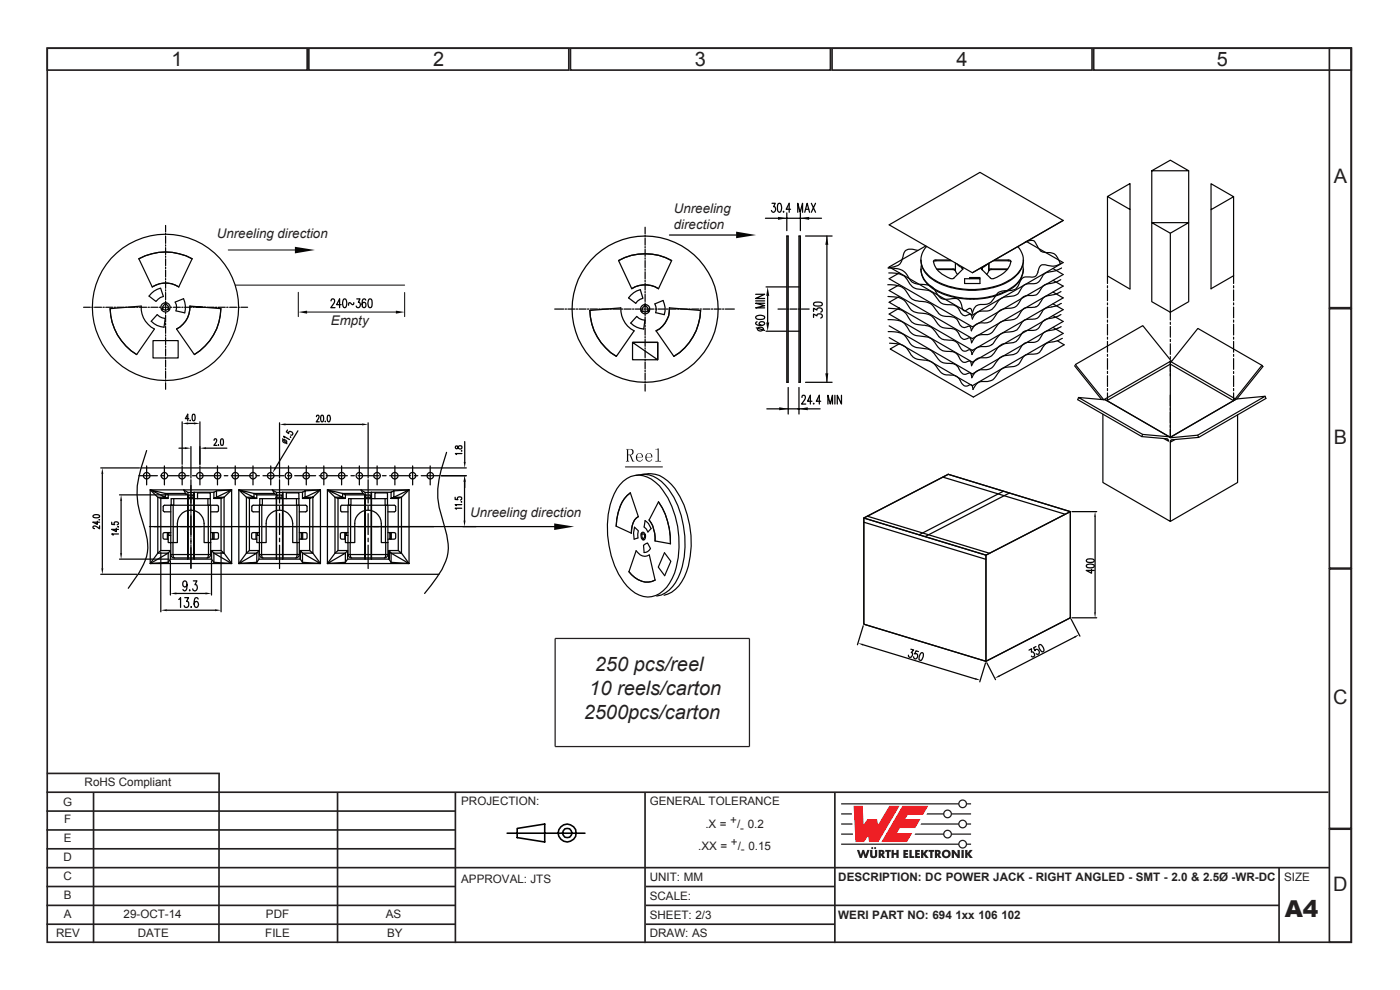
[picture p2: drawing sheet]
<svg xmlns="http://www.w3.org/2000/svg" width="297mm" height="210mm" viewBox="0 0 297 210" stroke-linecap="round" stroke-linejoin="round" font-family="sans-serif">
<defs><g id="words">
<text font-size="4.9" fill="#231f20" x="272.6" y="194.5">A4</text>
<g font-size="4.2" fill="#231f20">
<text x="36.4" y="14">1</text>
<text x="91.9" y="14">2</text>
<text x="147.4" y="14">3</text>
<text x="202.9" y="14">4</text>
<text x="258.2" y="14">5</text>
<text x="282.9" y="38.8">A</text>
<text x="282.9" y="94.1">B</text>
<text x="126.2" y="142.3">250 pcs/reel</text>
<text x="125" y="147.4">10 reels/carton</text>
<text x="282.8" y="149.3">C</text>
<text x="123.8" y="152.5">2500pcs/carton</text>
<text x="282.8" y="189">D</text>
</g>
<g font-size="2.8" fill="#231f20">
<text x="143" y="45.2">Unreeling</text>
<text x="46" y="50.5">Unreeling direction</text>
<text x="143" y="48.5">direction</text>
<text x="70.2" y="68.9">Empty</text>
<text x="99.8" y="109.6">Unreeling direction</text>
</g>
<g font-size="2.5" fill="#231f20">
<text x="17.9" y="166.8">RoHS Compliant</text>
<text x="13.4" y="171">G</text>
<text x="97.8" y="170.8">PROJECTION:</text>
<text x="137.8" y="170.8">GENERAL TOLERANCE</text>
<text x="13.5" y="178.7">E</text>
<text x="13.6" y="174.6">F</text>
<text x="149.6" y="175.6">.X =</text>
<text x="154.9" y="174.8">+</text>
<text x="155.1" y="179.4">+</text>
<text x="156.4" y="175.6">/ 0.2</text>
<text x="157" y="176.4">-</text>
<text x="13.5" y="182.7">D</text>
<text x="148.1" y="180.2">.XX =</text>
<text x="156.5" y="180.2">/ 0.15</text>
<text x="157.2" y="181">-</text>
<text x="13.5" y="186.7">C</text>
<text x="13.5" y="190.8">B</text>
<text x="97.8" y="187.3">APPROVAL: JTS</text>
<text x="137.8" y="186.8">UNIT: MM</text>
<text x="137.8" y="190.9">SCALE:</text>
<text x="177.8" y="186.8">DESCRIPTION: DC POWER JACK - RIGHT ANGLED - SMT - 2.0 &amp; 2.5Ø -WR-DC</text>
<text x="272.4" y="186.8">SIZE</text>
<text x="13.5" y="194.8">A</text>
<text x="26.2" y="194.8">29-OCT-14</text>
<text x="56.4" y="194.8">PDF</text>
<text x="81.8" y="194.8">AS</text>
<text x="137.8" y="194.8">SHEET: 2/3</text>
<text x="177.8" y="194.8">WERI PART NO: 694</text>
<text x="202.7" y="194.8">1xx 106</text>
<text x="212.4" y="194.8">102</text>
<text x="11.9" y="198.8">REV</text>
<text x="29.2" y="198.8">DATE</text>
<text x="56.3" y="198.8">FILE</text>
<text x="82.1" y="198.8">BY</text>
<text x="137.8" y="198.8">DRAW: AS</text>
</g>
</g></defs>
<!-- layer: Calque 1 -->
<g fill="none" stroke="#231f20" stroke-width=".35">
<path d="M10 10.2h276.7v189.7h-276.7zM10 10.2h55.2v4.7h-55.2zM65.5 10.2h55.2v4.7h-55.2zM121 10.2h55.2v4.7h-55.2zM176.5 10.2h55.2v4.7h-55.2zM232 10.2h54.7v4.7h-54.7zM282 10.2h4.7v55.1h-4.7zM282 65.5h4.7v55h-4.7zM282 120.7h4.7v55h-4.7zM9.8 168h272M9.8 172h86.7M9.8 176h86.7"/>
<path d="M9.9 164.1h36.7M19.8 168v32M46.5 164l-.1 36M71.6 168v32M96.6 168v32M136.8 168v32M177.1 168v32M282 175.9h4.7v24h-4.7zM9.8 192h86.7M9.8 196h86.7M9.8 180h86.7M9.8 184h272.2"/>
<path d="M9.8 188h86.7M137 192h134.3M137 196h40.1M137 188h40.1M271.3 184v16"/>
</g>
<g fill="none" stroke="#000" stroke-width=".34">
<path d="M107.6 176.7h16.5M109.7 175.7l5.9-.9v3.8l-5.9-.9z"/>
<circle cx="120.3" cy="176.7" r="1.88"/>
<circle cx="120.3" cy="176.7" r="1.02"/>
</g>
<g fill="#ee1d23">
<path d="M181.1 170.9h1.9l.2 4 .9-1.2h2l.2 1.3 2.4-4.1h2.1l-4.5 7.7h-1.9l-.2-1.3-.9 1.3h-1.8z"/>
<path d="M191.4 170.9h5.5l-1.1 1.9h-3.2l-.6 .9h3.3l-1.1 1.9h-3.3l-.6 1.1h3.2l-1.1 1.9h-5.4z"/>
</g>
<g fill="#231f20">
<path d="M181.8 180.3h.5l.3 1 .3-1h.4l.3 1 .4-1h.5l-.6 1.7h-.5l-.3-1-.3 1h-.4z"/>
<path d="M184.6 180.3h.5v1.2l.2 .1 .3-.1v-1.2h.5v1.1a.76 .76 0 0 1-.8 .6 .76 .76 0 0 1-.7-.6z"/>
<path d="M187.8 180.3h1.2v.4h-.4v1.3h-.5l.1-1.3h-.4z"/>
<path d="M189.1 180.3h.5v.6h.6v-.6h.5l-.1 1.7h-.4v-.7h-.6v.7h-.5z"/>
<path d="M191.6 180.3h1.1v.4h-.6v.2h.5v.4h-.5v.3h.6v.4h-1.1z"/>
<path d="M192.9 180.3h.5v1.3h.5v.4h-1z"/>
<path d="M194.1 180.3h1v.4h-.5v.2h.5v.4h-.5v.3h.6v.4h-1.1z"/>
<path d="M195.4 180.3h.5v.7l.5-.7h.6l-.7 .8 .7 .9h-.6l-.5-.7v.7h-.5z"/>
<path d="M197 180.3h1.2v.4h-.4v1.3h-.5v-1.3h-.3z"/>
<path d="M201.9 180.3h.5l.8 1-.1-1h.5v1.7h-.5l-.7-1.1v1.1h-.5z"/>
<path d="M204 180.3h.5v1.7h-.5z"/>
<path d="M204.7 180.3h.5v.7l.5-.7h.6l-.6 .8 .7 .9h-.6l-.6-.7v.7h-.5z"/>
<circle cx="185" cy="179.9" r=".22"/>
<circle cx="185.7" cy="179.9" r=".22"/>
</g>
<g fill="#231f20">
<path d="M186.9 180.7v.3h.2v-.2zM186.4 180.3h.5a.55 .55 0 0 1 .7 .3 .55 .55 0 0 1-.3 .7l.5 .7h-.5l-.4-.6v.6h-.5z" fill-rule="evenodd"/>
<path d="M198.8 180.7v.3h.2l.1-.2zM198.3 180.3h.6a.55 .55 0 0 1 .6 .3 .55 .55 0 0 1-.2 .7l.4 .7h-.5l-.4-.6v.6h-.5z" fill-rule="evenodd"/>
<path d="M200.3 181.2a.5 .5 0 0 0 1 0 .5 .5 0 0 0-1 0zM199.8 181.1a.95 .95 0 0 1 1.9 0 .95 .95 0 0 1-1.9 0z" fill-rule="evenodd"/>
</g>
<path d="M178.4 176.9h2.6M178.4 174.8h2.4M178.4 172.6h2.3" fill="none" stroke="#231f20" stroke-width=".27"/>
<g fill="#231f20">
<path d="M178.4 170.4h24.9a.94 .94 0 0 1 .9-.8 .94 .94 0 0 1 1 .8h.8v.2h-.8a.94 .94 0 0 1-1 .9 .94 .94 0 0 1-.9-.9h-24.9zM203.5 170.5a.7 .7 0 0 1 1.4 0 .7 .7 0 0 1-1.4 0z" fill-rule="evenodd"/>
<path d="M196.7 172.5h3.4a.94 .94 0 0 1 .9-.8 .94 .94 0 0 1 1 .8h4v.3h-4a.94 .94 0 0 1-1 .8 .94 .94 0 0 1-.9-.8h-3.6zM200.3 172.6a.7 .7 0 0 1 1.4 0 .7 .7 0 0 1-1.4 0z" fill-rule="evenodd"/>
<path d="M195.4 174.7h7.9a.94 .94 0 0 1 .9-.9 .94 .94 0 0 1 1 .9h.8v.2h-.8a.94 .94 0 0 1-1 .8 .94 .94 0 0 1-.9-.8h-8zM203.5 174.8a.7 .7 0 0 1 1.4 0 .7 .7 0 0 1-1.4 0z" fill-rule="evenodd"/>
<path d="M194.2 176.8h5.9a.94 .94 0 0 1 .9-.8 .94 .94 0 0 1 1 .8h4v.3h-4a.94 .94 0 0 1-1 .8 .94 .94 0 0 1-.9-.8h-6.1zM200.3 176.9a.7 .7 0 0 1 1.4 0 .7 .7 0 0 1-1.4 0z" fill-rule="evenodd"/>
<path d="M178.4 178.9h24.9a.94 .94 0 0 1 .9-.8 .94 .94 0 0 1 1 .8h.8v.3h-.8a.94 .94 0 0 1-1 .8 .94 .94 0 0 1-.9-.8h-24.9zM203.5 179.1a.7 .7 0 0 1 1.4 0 .7 .7 0 0 1-1.4 0z" fill-rule="evenodd"/>
</g>
<path d="M142.5 55.3a11.7 11.7 0 0 0-11.3 0 11.7 11.7 0 0 1 11.3 0l-2.8 5.9M139.1 66.3l1.8 .4M140.7 63.7l-1.8 .8M142 65.3a5.3 5.3 0 0 1-2.8 4.9l3.8 5.4M139 114.8l3.2 .5" fill="none" stroke="#050504" stroke-width=".26"/>
<path d="M132.2 102.1a4.9 4.9 0 0 1 6.9 .2 15.6 15.6 0 0 1 4.7 9.4 17.9 17.9 0 0 1-1.8 12 5.1 5.1 0 0 1-7.3 2.1 13.4 13.4 0 0 1-5-7.9 18.3 18.3 0 0 1 1.2-14.2zM136.1 100.7a6.3 6.3 0 0 1 5.8 3.1 20 20 0 0 1 2 18.7 6.2 6.2 0 0 1-4.6 3.9M139.7 106.5a15.3 15.3 0 0 1 2.5 8.8M141 117.2l-1.3 3.1 1.3 1.8" fill="none" stroke="#050504" stroke-width=".25"/>
<g fill="#050504">
<path d="M133.6 96.5h.3l.4 1.2 .3 .2h-.5z" fill-rule="evenodd"/>
<path d="M132.9 95.3h.7l-.3 .1v1.1h.8h-.8v1.1l.2 .3h-.7v-.1h.2z" fill-rule="evenodd"/>
<path d="M132.8 95.2l1.4 .2 .2 .2v.6l-.3 .3h-.8l.7-.2 .1-.3v-.4l-.3-.3z" fill-rule="evenodd"/>
<path d="M135.2 97.8h.7l.4-.4-.4 .5z" fill-rule="evenodd"/>
<path d="M135.2 96.3l.5-.1-.4 .2-.1 .5h-.3z" fill-rule="evenodd"/>
<path d="M135.4 96.2l.5-.1 .5 .6v.3h-1.2l.1 .6 .5 .2h-.6l-.3-.6v-.3h1.3l-.2-.6z" fill-rule="evenodd"/>
<path d="M137.2 97.8h.7l.4-.4-.4 .5z" fill-rule="evenodd"/>
<path d="M137.2 96.3l.5-.1-.4 .2-.1 .5h-.3z" fill-rule="evenodd"/>
<path d="M137.4 96.2l.5-.1 .5 .6v.3h-1.2l.1 .6 .4 .2h-.5l-.3-.6v-.3h1.3l-.2-.6z" fill-rule="evenodd"/>
<path d="M139 95.2l.7-.1v2.5l.1 .2h.4v.1h-1.2v-.1l.5-.1v-2.3z" fill-rule="evenodd"/>
</g>
<path d="M132.7 99h7.8" fill="none" stroke="#050504" stroke-width=".21"/>
<g fill="none" stroke="#050504" stroke-width=".26">
<path d="M117.7 65.6h1.9M119.9 65.6h.3M120.5 65.6h1.5M122.3 65.6h.2M122.8 65.6h1.5M124.6 65.6h.3M125.2 65.6h1.5M127 65.6h.3M127.6 65.6h1.5M129.4 65.6h.3M130 65.6h1.5M131.8 65.6h.3"/>
<path d="M132.4 65.6h1.5M134.2 65.6h.3M134.8 65.6h1.5M136.6 65.6h.3M137.2 65.6h1.5M139 65.6h.3M139.6 65.6h1.4M141.3 65.6h.3M141.9 65.6h1.6M143.8 65.6h.3M144.3 65.6h1.5M146.1 65.6h.3"/>
<path d="M146.7 65.6h1.5M148.5 65.6h.3M149.1 65.6h1.5M150.9 65.6h.3M151.5 65.6h1.5M153.3 65.6h.3M153.9 65.6h1.9M36.1 118.9v7.3M44.9 118.9v7.3M37.4 125.9h6.2"/>
<circle cx="136.8" cy="65.6" r="15.5"/>
</g>
<path d="M137.5 100.5a5.8 5.8 0 0 1 4.9 2.3 19.9 19.9 0 0 1 2.8 19.6 6.6 6.6 0 0 1-4.3 3.9" fill="none" stroke="#050504" stroke-width=".25"/>
<g fill="#050504">
<path d="M36.1 125.9l1.3-.2v.4z"/>
<path d="M43.6 125.7l1.3 .2-1.3 .2z"/>
</g>
<path d="M34.1 117.1v12.7M46.9 117.1v12.7M35.4 129.4h10.2M39.7 123.9l-.1 .3-.4 .3a.69 .69 0 0 1-.4-.6 .69 .69 0 0 1 .4-.7l.4 .3 .1 .4a1.01 1.01 0 0 1-.6 1.4l-.3-.3M40.3 125.1v.2v-.1M41 123.2h.8l-.4 .8h.2a.64 .64 0 0 1 .3 .9 .64 .64 0 0 1-1 .2v-.2" fill="none" stroke="#050504" stroke-width=".26"/>
<g fill="#050504">
<path d="M34.1 129.4l1.3-.2v.5z"/>
<path d="M45.6 129.2l1.3 .2-1.3 .3z"/>
</g>
<path d="M59.3 89.7v11.7M60.6 90h16.2M78.1 89.7v11.7M69.5 103.9h17.3M72.7 104.7h4.3M73.3 105h4.2M37.9 127.2l.4-.4v2M39.2 126.8h.8l-.4 .8a.62 .62 0 0 1 .4 .8 .62 .62 0 0 1-.8 .4l-.1-.3M40.5 128.7v.1h.1M42 127.1a.39 .39 0 0 0-.6-.2l-.1 .3a1.44 1.44 0 0 0 .3 1.6 .6 .6 0 0 0 .5-.7 .6 .6 0 0 0-.7-.4l-.2 .5" fill="none" stroke="#050504" stroke-width=".26"/>
<g fill="#050504">
<path d="M59.3 90l1.3-.2v.4z"/>
<path d="M76.8 89.8l1.3 .2-1.3 .2z"/>
</g>
<g fill="none" stroke="#050504" stroke-width=".26">
<path d="M21.4 99.3h8.2M29.9 99.3h63.8M67.1 88.4l.1-.3h.3l.2 .4-.6 1h.6M68.1 88.1h.4l.1 .2v.9l-.2 .3-.3-.3zM69 89.4h.1M69.5 88.1h.2a.82 .82 0 0 1 0 1.4l-.2-.1-.1-.5zM21.7 100.5v20.1M29.5 100.9h3.9M32.7 111.7h85.1M34.2 100.9h.7M35.6 100.9h4.5M39.8 105v13.6"/>
<path d="M39.9 104.5v14.1M40.5 101.8v5.5M40.5 107.4v1.3M40.5 109v4.9M40.5 114.2v1.2M40.5 115.6v5M40.8 100.9h.8M41.1 104.4v14.2M41.2 104.4v14.2M42.4 100.9h4.4M46.9 105.7v11.1M47.5 105.5v11.8"/>
<path d="M47.6 100.9h.7M49.1 100.9h4.4M49.1 103.9v15.6M50.7 103.9v15.6M52.3 105.5v11.8M52.9 105.7v11.1M54.3 113h-.6l-.3 .2 .1 1.1 .8 .1M54.3 100.9h.7M54.5 113h-.2v1.4h.2M54.6 113h-.1v.6M55 113.6h-.5v1.5h.5v2.5M55 113h-.4v.6"/>
<path d="M55 107.2v7.9h.5M55.5 115.1v2.5h-.5a.72 .72 0 0 0 .8 .7M55.5 117.6h7.5v.3l-.2 .4h-7.1zM55.5 107.2v7.9M55.5 107.2h8v7.9M55.5 107.2h-1.8l-.3 .3 .1 1 1.5 .1M55.7 105.8v1.4M55.8 100.9h4.5M58.6 105v13.6M58.7 104.5v14.1M58.9 105h.8l.2 .5h-1.3zM59.3 101.8v4.9"/>
<path d="M59.3 107.4v.8M59.3 109v4.4M59.3 114.2v.7M59.3 115.6v5M59.9 104.4v14.2M60 104.4v14.2M60.7 105.8v-1.3h2.7v1.3M61 100.9h.8M62.5 100.9h4.5M62.9 105.8v1.4M63 115.1h.5M63 115.1v2.5h.5"/>
<path d="M63 115.1h-.9v-4.1a2.82 2.82 0 0 0-2.8-2.8 2.82 2.82 0 0 0-2.8 2.8v4.1h-1M63.4 105.8v1.4h-.4v7.9M63.4 105.8h-8.3v1.4M63.5 113h.4v1.4h-.4M63.5 107.2l1.6 .1v1l-.3 .3h-1.3M63.5 115.1v2.5M63.5 117.6a.72 .72 0 0 1-.8 .7M63.9 113h.3v1.4h-.2M64 113v1.4h-.1M64.2 113l.9 .1v1l-.3 .3h-.6M65.7 105.7v11.1M66.4 105.5v11.8"/>
<path d="M67.7 100.9h.8M68 103.9v15.6M69.2 100.9h4.5M69.5 103.9v15.6h17.3M71.1 105.5v11.8M71.7 105.7v11.1M73.1 113h-.6l-.3 .2 .1 1.1 .8 .1M73.3 113h-.2v1.4h.2M73.4 113h-.1v.6M73.7 118.6h8.8M73.8 113.6h-.5v1.5h.5v2.5M73.8 113h-.4v.6"/>
<path d="M73.8 107.2v7.9h.5M74.3 115.1v2.5h-.5a.8 .8 0 0 0 .8 .7M74.3 117.6h7.5v.3l-.2 .4h-7.1zM74.4 107.2h7.9v7.9M74.4 107.2h-1.9l-.2 .3v1l1.5 .1M74.4 107.2v7.9M74.5 100.9h.7M74.5 105.8v1.4M75.9 100.9h4.5M77.4 105.5h1.3M77.4 105.5l.3-.5h.8l.2 .5M77.4 105.5v.3"/>
<path d="M78.7 105.5v.3M79.5 105.8v-1.3h2.7v1.3M81.1 100.9h.8M81.7 105.8v1.4M81.8 115.1v2.5h.5M81.8 115.1h-.9v-4.1a2.82 2.82 0 0 0-2.8-2.8 2.82 2.82 0 0 0-2.8 2.8v4.1h-1M81.8 115.1h.5M82.2 105.8v1.4h-.4v7.9M82.2 105.8h-8.3v1.4M82.3 113h.4v1.4h-.4M82.3 107.2l1.6 .1v1l-.3 .3h-1.3M82.3 115.1v2.5"/>
<path d="M82.3 117.6a.72 .72 0 0 1-.8 .7M82.7 100.9h4.4M82.7 113h.3v1.4h-.2M82.8 113v1.4h-.1M83 113l.9 .1v1l-.3 .3h-.6M87.9 100.9h.7M89.4 100.9h3.9M21.4 121.8h7.6M29.4 121.8h63.7"/>
</g>
<g fill="#050504">
<path d="M21.7 99.3l.2 1.2h-.4z"/>
<path d="M21.5 120.6h.4l-.2 1.2z"/>
</g>
<path d="M31.1 95.6a26.2 26.2 0 0 0-2 9.4 27.8 27.8 0 0 0 1.7 7.5 9.7 9.7 0 0 1-1.3 8.9l-2.3 3.4M19.8 109.3l.5-.1h.6l.2 .3a.88 .88 0 0 1-1.4 0zM20.7 110.6v.6l-1-.4h1.4M21.1 110.2l-.1 .1M21.1 111.5v.7l-1-.6-.4 .1v.3l.4 .1M25.4 118.6h10.4M25.4 105h9.9M25.7 106.2v11.1M31.9 103.9v15.6M33.5 105.5v11.8M34.1 105.7v11.1" fill="none" stroke="#050504" stroke-width=".26"/>
<g fill="#050504">
<path d="M25.5 117.3h.4l-.2 1.3z"/>
<path d="M25.7 105l.2 1.2h-.4z"/>
</g>
<g fill="none" stroke="#050504" stroke-width=".26">
<path d="M38 95.1h1.2M40.5 94.7v6.7M42.4 94.7v3.8M43.7 95.1h4.4M23.7 110.8v.4h.5a.42 .42 0 0 1 .5-.5 .42 .42 0 0 1 .3 .6h-.2M24.7 112v.8l-1-.5h1.4M25.1 111.7h-.1M25.1 113.3h-1.4l.3 .2M31.7 111.7h4.3M33.5 117.3h2.2l-3.8 2.2h17.2l-1.6-2.2M35.5 113h-.6l-.3 .2 .1 1.1 .8 .1M35.7 113h-.2v1.4h.2"/>
<path d="M35.8 113l-.1 .6M36.1 116.8l-.4 .5v2M36.1 118.6h8.8M36.1 116.8v1.8M36.1 118.6l-.4 .7M36.1 116.8h-2l-.6 .5-1.6 2.2 3.8-.2M36.2 113.6h-.5v1.5h.5v2.5M36.2 113h-.4v.6M36.2 107.2v7.9h.5M36.7 115.1v2.5h-.5a.72 .72 0 0 0 .8 .7M36.7 117.6h7.5v.2l-.2 .5h-7.1zM36.7 107.2h8v7.9"/>
<path d="M36.7 107.2v7.9M36.7 107.2h-1.8l-.3 .3 .1 1 1.5 .1M36.8 111.7h.7M36.9 105.8v1.4M38.3 111.7h4.4M39.8 105.5l.3-.5h.7l.3 .5M39.8 105.5v.3M39.8 105.5h1.3M41.1 105.5v.3M41.1 104.4h4.3M41.9 105.8v-1.3h2.7v1.3M43.5 111.7h.7"/>
<path d="M44.1 105.8v1.4M44.2 115.1v2.5h.5M44.2 115.1h-.9v-4.1a2.84 2.84 0 0 0-2.8-2.8 2.84 2.84 0 0 0-2.9 2.8v4.1h-.9M44.2 115.1h.5M44.6 105.8v1.4h-.4v7.9M44.6 105.8h-8.3v1.4M44.7 113h.4v1.4h-.4M44.7 107.2h1.4l.2 .3v1l-1.6 .1M44.7 115.1v2.5M44.7 117.6a.72 .72 0 0 1-.8 .7M44.9 116.8v1.8M44.9 116.8h2l.6 .5h-2.1z"/>
<path d="M44.9 118.6l.5 .7M45 111.7h4.3M45.1 113h.3v1.4h-.2M45.2 113l-.1 1.4M45.4 117.3l3.7 2.2-3.7-.2M45.4 117.3v2M45.4 113h.7l.2 .2v1.1l-.9 .1M50.5 111.7h4.4M52.3 117.3h2.2l-3.8 2.2M54.5 119.3l-3.8 .2M54.9 118.6l-.4 .7M54.9 116.8h-2l-.6 .5-1.6 2.2"/>
<path d="M54.9 118.6h8.8M54.9 116.8l-.4 .5v2M54.9 116.8v1.8M55.6 111.7h.7M57.1 111.7h4.4M62.3 111.7h.7M63.7 118.6l.5 .7M63.7 116.8h2l.7 .5h-2.2zM63.7 116.8v1.8M63.8 111.7h4.3M64.2 117.3l3.8 2.2-3.8-.2M64.2 117.3v2"/>
<path d="M66.4 117.3l1.6 2.2h-17.3M71.1 117.3h2.2l-3.8 2.2M73.3 119.3l-3.8 .2M73.7 116.8h-2l-.6 .5-1.6 2.2M73.7 116.8l-.4 .5v2M73.7 116.8v1.8l-.4 .7"/>
</g>
<g fill="#050504">
<path d="M39.2 94.9l1.3 .2-1.3 .2z"/>
<path d="M42.4 95.1l1.3-.2v.4z"/>
</g>
<path d="M38.6 89.5v9M39.9 89.8h1.2M42.4 89.5v9M45.4 93.4l.2-.3h.2l.2 .2-.2 .5-.4 .7h.6M46.3 94.3l.1 .1M46.9 93.2l.2-.1a.95 .95 0 0 1 .1 1.4l-.3-.1-.1-.2zM31.9 103.9h17.2" fill="none" stroke="#050504" stroke-width=".26"/>
<g fill="#050504">
<path d="M38.6 89.8l1.3-.2v.4z"/>
<path d="M41.1 89.6l1.3 .2-1.3 .2z"/>
</g>
<g fill="none" stroke="#050504" stroke-width=".26">
<path d="M31.1 98.8v4.1M34.9 98.8v4.1M38.6 98.8v4.1M40 88.8h-.7l.5-.9v1.4M40.3 89.1l.1 .1M40.9 87.9h.4l.1 .2v.9l-.3 .3-.3-.3zM42.4 98.8v4.1M59.9 93.1l1 1M60 93.3a.45 .45 0 0 1 .6 .1 .45 .45 0 0 1 .1 .6l-.7-.3zM60.3 92.9l-.1-.4 1.2 .7M61 91.2l-.3 .4 .5 .3a.43 .43 0 0 1 .7-.3 .43 .43 0 0 1-.1 .7h-.1M61.6 92.7h.1"/>
<path d="M63.2 91.4l-4.7 7.8M31.9 103.9l1.6 1.6 .6 .2h1.6M35.7 105l-.6-.3-3.2-.8 3.2 1.6h-1.6M39.4 104.7h-4.3v.8l.6 .2v-.7M39.4 104.7l.5 .3h-4.2M41.1 104.5h-1.2l-.9-.6 .4 .8"/>
<circle cx="31.1" cy="100.9" r=".7"/>
<circle cx="34.9" cy="100.9" r=".7"/>
<circle cx="38.6" cy="100.9" r=".7"/>
<circle cx="42.4" cy="100.9" r=".7"/>
</g>
<path d="M58.3 99.1l.3 .2-.8 1z" fill="#050504"/>
<g fill="none" stroke="#050504" stroke-width=".26">
<path d="M46.1 98.8v4.1M49.9 98.8v4.1M53.7 98.8v4.1M57.4 98.8v4.1M61.2 98.8v4.1M65 98.8v4.1M68.7 98.8v4.1M72.5 98.8v4.1M94.7 96a21.5 21.5 0 0 0-1.5 11.6l1.1 4a11.7 11.7 0 0 1 .6 6.5 16.6 16.6 0 0 1-3.5 6.1l-1.3 1.7M45.9 105.5l3.2-1.6-3.2 .2-.5 .3v1.3M45.9 105.5h1.6M45.9 104.1v1.4"/>
<path d="M45.9 105.5l-.5 .2M47.5 105.5l-.6 .2h-1.5M49.1 103.9l-1.6 1.6M53.9 104.7l.6 .3M53.9 104.7l-3.2-.8 3.2 1.6h-1.6M53.9 104.7v.8l.6 .2v-.7M53.9 104.7h4.3M59.9 104.4h4.3M59.9 104.5h-1.2l-.9-.6 .4 .8 .5 .3h-4.2M64.2 104.4v1.3M64.7 105.5h1.7M64.7 104.1v1.4"/>
<path d="M64.7 105.5l-.5 .2M64.7 104.1l-.5 .3M64.7 104.1l3.3-.2-3.3 1.6M66.4 105.5l1.6-1.6h-17.3l1.6 1.6 .6 .2h1.6M66.4 105.5l-.7 .2h-1.5M69.5 103.9l1.6 1.6 .6 .2h1.6M72.7 104.7l-3.2-.8 3.2 1.6h-1.6M72.7 104.7l.6 .3v.7l-.6-.2zM93.6 100.9h5.3M98.2 111.7h2.8M98.5 102.2v8.2"/>
<circle cx="46.2" cy="100.9" r=".7"/>
<circle cx="49.9" cy="100.9" r=".7"/>
<circle cx="53.7" cy="100.9" r=".7"/>
<circle cx="57.5" cy="100.9" r=".7"/>
<circle cx="61.2" cy="100.9" r=".7"/>
<circle cx="65" cy="100.9" r=".7"/>
<circle cx="68.7" cy="100.9" r=".7"/>
<circle cx="72.5" cy="100.9" r=".7"/>
</g>
<g fill="#050504">
<path d="M98.3 110.4h.5l-.3 1.3z"/>
<path d="M98.5 100.9l.3 1.3h-.5z"/>
</g>
<g fill="none" stroke="#050504" stroke-width=".26">
<path d="M77.4 105v13.6M77.5 104.5v14.1M78.1 101.8v4.9M78.1 107.4v.8M78.1 109v4.4M78.1 114.2v.7M78.1 115.6v5M78.7 104.4v14.2M78.8 104.4v14.2M79.2 111.7h12.8M82.5 116.8v1.8l.5 .7M83 117.3l3.8 2.2-3.8-.2"/>
<path d="M83 117.3v2M84.5 105.7v11.1M84.5 116.8h-2l.5 .5M84.5 116.8l.7 .5h-2.2M86.8 103.9v15.6l-1.6-2.2v-11.8M96.6 105.5v.4h.5a.4 .4 0 0 1 .4-.5 .4 .4 0 0 1 .3 .6l-.1 .1M97.9 106.4v.1h-.1M98 107.8h-1.4l.2 .2M98 107h-1.4l.2 .3"/>
</g>
<path d="M135 116.8a1.99 1.99 0 0 0 2.7 .9l1.3 5.3a4.4 4.4 0 0 1-5.6-1.7zM135.4 109.6l-1.7-5.1a7.6 7.6 0 0 0-2.9 5.6l-.1 1.5M136.5 115.7l.1 1.5a1.53 1.53 0 0 0 1.4-.8M139.7 106.5l-2 3.8" fill="none" stroke="#050504" stroke-width=".25"/>
<path d="M117.6 111l4.2 .7-4.2 .7z" fill="#050504"/>
<path d="M134.6 111.8l.8 .8-.1 1.5-.8 .3-.1-1.3zM135.4 109.6a3.8 3.8 0 0 0-1.5 3.5l-3.2-1.5M136.1 113.1l.8 .3-.4 1.1zM136.1 113.1l.1-.2a.86 .86 0 0 1 .8 .7 .86 .86 0 0 1-.5 .9l-.4-.4-.1-.5zM136.5 115.7l.9-.5 .6 1.2M136.9 110.4l.7 .7 .5 1-.7 .7-.3-.6-.5-.4zM137.7 110.3a6 6 0 0 1 1.3 4.5" fill="none" stroke="#050504" stroke-width=".25"/>
<path d="M93.6 99.3h5.3M98.6 93.7v4.3M93.6 100.9h5.3M98.6 102.2v1.2" fill="none" stroke="#050504" stroke-width=".26"/>
<g fill="#050504">
<path d="M98.6 100.9l.2 1.3h-.4z"/>
<path d="M98.4 98h.4l-.2 1.3z"/>
</g>
<g fill="none" stroke="#050504" stroke-width=".26">
<path d="M136.9 48.2v1.4M136.9 49.9v.3M136.9 50.5v1.5M136.9 52.3v.3M136.9 52.9v1.5M136.9 54.7v.3M136.9 55.3v1.5M136.9 57.1v.2M136.9 57.6v1.6M136.9 59.5v.3M70.2 63.8l.1-.2a.42 .42 0 0 1 .6-.1 .42 .42 0 0 1 0 .6l-.7 1.2h.9M72.4 64.6h-1l.6-1.2v1.9"/>
<path d="M72.9 63.5l.3-.1a1.31 1.31 0 0 1 0 1.9h-.1a1.46 1.46 0 0 1-.2-1.8zM75 64.2l-.1 .4-.8-.4-.2 .6M75.7 63.4h.7l-.4 .7a.53 .53 0 0 1 .4 .7 .53 .53 0 0 1-.8 .3v-.2M77.6 63.7l-.4-.3a.96 .96 0 0 0-.4 1.2l.2 .6a.5 .5 0 0 0 .6-.5 .5 .5 0 0 0-.6-.5l-.2 .4M78.3 63.5l.3-.1a.85 .85 0 0 1 .3 1.1l-.1 .7-.4 .1a1.46 1.46 0 0 1-.1-1.8zM136.9 60.1v1.4M136.9 61.8v.3M136.9 62.4v1.6M136.9 64.2v.3M136.9 64.8v1.5M136.9 66.6v.3M136.9 67.2v1.5"/>
<path d="M136.9 69v.3M136.9 69.6v1.5M136.9 71.4v.3M136.9 72v1.5M136.9 73.8v.3M136.9 74.4v1.4M136.9 76.2v.3M136.9 76.8v1.5M136.9 78.6v.3M136.9 79.1v1.5M76.2 98.8v4.1M80 98.8v4.1"/>
<path d="M83.8 98.8v4.1M87.5 98.8v4.1M91.3 98.8v4.1M96.7 94.6a.33 .33 0 0 0 .1 .6l.3-.1a.47 .47 0 0 1 .4-.5 .47 .47 0 0 1 .5 .4 .5 .5 0 0 1-.6 .2 .5 .5 0 0 1-.3-.6zM98 95.6l-.1 .1M98 96.2h-1.4l.3 .2M136.9 80.9v.3M136.9 81.5v1.5M78.7 104.5h-1.2l-.9-.6 .4 .8 .5 .3M78.7 104.4h4.3M83 104.4v1.3M83.6 105.5h1.6"/>
<path d="M83.6 104.1v1.4M83.6 105.5l-.6 .2M83.6 104.1l-.6 .3M83.6 104.1l3.2-.2-3.2 1.6M85.2 105.5l-.7 .2h-1.5M86.8 103.9l-1.6 1.6"/>
<circle cx="76.3" cy="100.9" r=".7"/>
<circle cx="80" cy="100.9" r=".7"/>
<circle cx="83.8" cy="100.9" r=".7"/>
<circle cx="87.5" cy="100.9" r=".7"/>
<circle cx="91.3" cy="100.9" r=".7"/>
</g>
<g fill="none" stroke="#050504" stroke-width=".25">
<path d="M29.5 54.9a11.8 11.8 0 0 1 11.3 0l-2.9 6a5.2 5.2 0 0 0-5.6 0zM35.1 47.8v1.4M35.1 49.5v.3M35.1 50.1v1.5M35.1 51.9v.3M35.1 52.5v1.5M35.1 54.3v.3M35.1 54.9v1.5M35.1 56.7v.3M35.1 57.3v1.5M35.1 59.1v.3M35.1 59.7v1.5"/>
<path d="M17.7 65.2h1.5M19.5 65.2h.3M20.1 65.2h1.4M21.8 65.2h.3M22.4 65.2h1.5M23.4 65.5l6.6-.6a5 5 0 0 0 2.8 4.9l-3.8 5.4a11.7 11.7 0 0 1-5.6-9.7zM24.2 65.2h.3M24.8 65.2h1.5M26.6 65.2h.3M27.2 65.2h1.5M29 65.2h.3M29.6 65.2h1.5"/>
<path d="M31.4 65.2h.3M32 65.2h1.5M32.1 62.2l.6-.5 1.4-.6 .6 1.8-.7 .2-.9 .9-1.5-1.2zM32.5 72.2h5.3v3.7h-5.3zM33.4 66.7l.5 .5 1.1 .3-.2 1.9a4.1 4.1 0 0 1-2.7-1.3zM33.8 65.2h.3M34.4 65.2h1.4M35 64.2h.2v.4l.4 .2 .1 .3v.3l.3 .3h-1.7l.2-.3 .2-.6 .3-.2zM35.1 61.5v.2M35.1 62v1.6M35.1 63.9v.3M35.1 64.5v1.4"/>
<path d="M35.1 66.2v.3M35.1 66.8v1.5M35.1 68.6v.3M35.1 69.2v1.5M35.1 71v.3M35.1 71.6v1.5M35.1 73.4v.3M35.1 74v1.5M35.1 75.8v.3M35.1 76.4v1.5M35.1 78.2v.3M35.1 78.8v1.4"/>
<path d="M36.1 65.2h.3M36.8 65.2h1.5M37.2 64.1l1.7-.7a4.6 4.6 0 0 1 .3 3l-1.9-.5 .1-1.2zM38.6 65.2h.3M39.2 65.2h1.4M40.3 64.9l6.6 .6a11.7 11.7 0 0 1-5.7 9.7l-3.7-5.4a5.2 5.2 0 0 0 2.8-4.9zM40.9 65.2h.3M41.5 65.2h1.5M43.3 65.2h.3M43.9 65.2h1.5M45.7 65.2h.3M46.3 65.2h1.5"/>
<path d="M46.9 65.5a11.7 11.7 0 0 1-5.7 9.7M48.1 65.2h.3M48.7 65.2h1.5M50.5 65.2h.3M51.1 65.2h1.4M35.1 80.5v.3M35.1 81.2v1.4M137.5 100.5l-2.6 .3"/>
<circle cx="35.1" cy="65.2" r=".99"/>
<circle cx="35.1" cy="65.2" r="15.5"/>
</g>
<path d="M49.9 60.5h35.9M63.3 62v5.2M65.1 66.2h18.9" fill="none" stroke="#050504" stroke-width=".21"/>
<g fill="#050504">
<path d="M63.3 66.2l1.8-.3v.6z"/>
<path d="M62.6 52.4l4.2 .6-4.2 .7z"/>
</g>
<path d="M48.4 53h14.2" fill="none" stroke="#050504" stroke-width=".21"/>
<path d="M134.2 72.6h5.3v3.7l-5.3-3.7h5.3v3.7h-5.3zM134.5 70.2l-3.7 5.4a11.7 11.7 0 0 1-5.7-9.7 11.7 11.7 0 0 0 5.7 9.7" fill="none" stroke="#050504" stroke-width=".26"/>
<path d="M84 65.9l1.8 .3-1.8 .3z" fill="#050504"/>
<path d="M85.8 62v5.2" fill="none" stroke="#050504" stroke-width=".21"/>
<g fill="none" stroke="#050504" stroke-width=".26">
<path d="M131.2 55.3l2.8 5.9a5.3 5.3 0 0 1 5.7 0 5.3 5.3 0 0 0-5.7 0M166.9 50.1v31M167.2 50.1v31M169.5 50.1v31M169.8 50.1v31M175.4 50.1v31M125.1 65.9l6.6-.6a5.3 5.3 0 0 0 2.8 4.9M133.9 62.6l1.2-.9 .7-.2 .6 1.8-1.2 .6-.3 .4-1.6-1.1zM135.1 67.1l.5 .4 1.2 .4-.2 1.9a4.3 4.3 0 0 1-2.8-1.3zM136.8 64.6h.1l.1 .4 .3 .1 .1 .7 .3 .3h-1.7l.3-.3 .1-.7 .3-.1zM138.9 64.5l.3 1.2-.1 .6"/>
<circle cx="136.9" cy="65.6" r=".98"/>
</g>
<path d="M141 117.2l1.3 1.9-1.3 3" fill="none" stroke="#050504" stroke-width=".25"/>
<path d="M175.4 50.1l.3 1.8h-.6z" fill="#050504"/>
<path d="M148.6 65.9a11.9 11.9 0 0 1-5.6 9.7" fill="none" stroke="#050504" stroke-width=".26"/>
<path d="M169.5 86.7l1.9-.3v.6z" fill="#050504"/>
<path d="M167.2 86.7h6.8M167.2 82.2v5.6M169.5 82.2v5.6" fill="none" stroke="#050504" stroke-width=".26"/>
<path d="M165.3 86.4l1.9 .3-1.9 .3z" fill="#050504"/>
<path d="M162.7 86.7h4.5M166.9 81.1h.3M169.2 86.7h.3M169.5 81.1h.3" fill="none" stroke="#050504" stroke-width=".26"/>
<path d="M175.1 79.2h.6l-.3 1.9z" fill="#050504"/>
<g fill="none" stroke="#050504" stroke-width=".26">
<path d="M165.1 65.6h1.6M167 65.6h.3M167.6 65.6h1.5M169.4 65.6h.3M170 65.6h1.7M170.1 84.3l.1-.3a.42 .42 0 0 1 .6 0 .42 .42 0 0 1 0 .6l-.8 1.1h.9M170.9 81.1h5.6M172.2 85.1h-.9l.6-1.3v1.9M172.6 85.5l-.1 .1h.2M174.1 85.1h-.9l.6-1.3v1.9M175.6 85.7v-1.9l.5 1.9 .5-1.9v1.9M177.1 83.8v1.9"/>
<path d="M178.5 83.8v1.9l-.9-1.9v1.9"/>
</g>
<path d="M162.8 60.9l.4 1.9h-.6z" fill="#050504"/>
<path d="M140.7 63.7a4 4 0 0 1 .2 3M142 65.3l6.6 .6" fill="none" stroke="#050504" stroke-width=".26"/>
<path d="M162.6 68.4h.6l-.4 1.9z" fill="#050504"/>
<g fill="none" stroke="#050504" stroke-width=".26">
<path d="M160.3 62.4h1.9l-1.9 .9h1.9M160.3 63.8h1.9M160.4 69.5l1.8 .6M160.4 67.1l1-.2 .7 .2 .1 .3a1.17 1.17 0 0 1-1.5 .3l-.4-.3zM160.6 68.3l-.3 .2a1.23 1.23 0 0 0 1.9 .2 .63 .63 0 0 0-.6-.5 .63 .63 0 0 0-.6 .5l.6 .3M160.8 69.6l.6-.2a.51 .51 0 0 1 .6 .5 .71 .71 0 0 1-.7 .3 .71 .71 0 0 1-.6-.5zM162.2 64.3h-1.9l1.9 .5-1.9 .5h1.9M162.5 70.3h4.3M162.5 60.9h4.3M162.8 62.8v5.6M167.2 70.3h2.3M167.2 60.9h2.3"/>
<path d="M172.6 67.3v-.7l.7 .4a.56 .56 0 0 1 .7-.4 .56 .56 0 0 1 .4 .7l-.3 .2M172.6 66.1v-.7l.7 .4a.54 .54 0 0 1 .7-.5 .54 .54 0 0 1 .3 .9h-.2M172.7 64.2l.7-.1a.85 .85 0 0 1 1 .4v.1a1.43 1.43 0 0 1-1.8 0z"/>
</g>
<path d="M169.8 46.3l1.9-.3v.6z" fill="#050504"/>
<path d="M163.8 43.1h.7l-.4 .7a.61 .61 0 0 1 .5 .7 .61 .61 0 0 1-.6 .5l-.3-.4M165.1 43.2l.3-.1a1.22 1.22 0 0 1-.1 1.9 1.61 1.61 0 0 1-.2-1.8zM166.2 44.8v.2l.1-.1M167.7 44.4h-.9l.6-1.3v1.9M169.2 45v-1.9l.5 1.9 .6-1.9v1.9M169.8 46.3h4.5M170.7 45l.5-1.9 .5 1.9M170.9 44.4h.7M172.1 43.1l.9 1.9M173 43.1l-.9 1.9" fill="none" stroke="#050504" stroke-width=".26"/>
<path d="M156.2 49.1l4.2 .8-4.2 .6z" fill="#050504"/>
<path d="M142 49.9h14.2M166.9 45.2v3.7M166.9 46.3h2.9M169.8 45.2v3.7" fill="none" stroke="#050504" stroke-width=".26"/>
<path d="M165.1 46l1.8 .3-1.8 .3z" fill="#050504"/>
<g fill="none" stroke="#050504" stroke-width=".26">
<path d="M162.4 46.3h4.5M166.9 50.1h.3M169.5 50.1h.3M170.9 50.1h5.6M183.3 109.9l17.9-9.3 25.9 7.9-17.9 9.3M183.3 109.9l25.9 7.9v22.5l-25.9-7.9zM183.3 110.8l25.9 7.8zM184 109.5l26 7.9zM200 101.2l26 7.9zM212.8 104.2l-17.7 9.2M214.1 104.6l-17.8 9.2M227.1 108.5v22.5l-17.9 9.3"/>
<path d="M183.1 136.8l23.8 7.2M183.1 132.7l-1.2 4.1M209.1 140.6l-1.3 4"/>
</g>
<g fill="none" stroke="#050504" stroke-width=".25">
<path d="M244.3 36.2h7.9l-3.9-2.2-4 2.2v27.7M252.2 36.2v27.7M256.9 39l4.8 2.7-4.8 2.8zM188.6 47.7l19.3-11.1 17.6 10.2-19.2 11.1zM194.7 53.1l-.4-.1a1.72 1.72 0 0 0-2.7 1.1 2.62 2.62 0 0 1-1.3 2.3l-1.9 .4h.7a3.7 3.7 0 0 1 3.8 2.4 2.44 2.44 0 0 0 2.5 1.1 3.1 3.1 0 0 1 3.5 2.1l.1 .3a1.98 1.98 0 0 0 2.4 .7 1.89 1.89 0 0 1 2.7 1.9 .62 .62 0 0 0 .5 .7 .62 .62 0 0 0 .7-.4 .47 .47 0 0 1 .6-.2 .47 .47 0 0 1 .3 .6l.1 .4v-.2a1.94 1.94 0 0 1 1.7-1.6h.8a2.71 2.71 0 0 0 2.4-1.9 2.43 2.43 0 0 1 2.6-1 2.21 2.21 0 0 0 2.6-2 1.4 1.4 0 0 1 1.1-1h1a1.4 1.4 0 0 0 1.8-1.4l.4-.9 .4-.2h.6a3.2 3.2 0 0 0 3.4-.4M195.4 57.1a5.9 5.9 0 0 0 4.1 5 16.5 16.5 0 0 0 15.8-1.4 4.8 4.8 0 0 0 1.8-3.6M195.4 55.1a5.7 5.7 0 0 0 3.7 4.9 16.8 16.8 0 0 0 15.4-.7 5.3 5.3 0 0 0 2.6-4.2M195.5 56.2a5.2 5.2 0 0 0 3.5 5.5l1.8 .8 1.9 .5 1.8 .3h2.8a13.6 13.6 0 0 0 8.7-3.5 4.5 4.5 0 0 0 1-3.6M196.6 52.3a4.1 4.1 0 0 0 .3 6.1 14.2 14.2 0 0 0 10.5 3 12 12 0 0 0 8.7-3.7 4 4 0 0 0-.2-5.4M198.5 55.1l-.4 .2a3.7 3.7 0 0 0 2.3 3.2 2.1 2.1 0 0 0 1.8 .6l2.1-2-.2-.3M198.5 55.3l-.5 .2M198.5 55.3h3.3"/>
<path d="M198.8 57.2h3.4M201.6 55.1h-3.1v.2M202.2 57.1l.5 .4v-.2M202.7 57.5l.5 .7M202.7 55.8v1.5l-.3-.2h-3.7M203 56l1.1 .8M204.1 56.8l.2 .3M204.6 59.1h3.3v1h-3.3zM205.7 59.1v-.2h2.2v.2M205.8 59h.1M205.9 59h.1M206 59h.1"/>
<path d="M206.2 59h.1M206.4 58.9l-.1 .1h.1M206.5 59h.1M206.6 59h.1M206.7 59h.1zM206.8 59h.2h-.2M207.3 59h-.1M207.3 59h.1M207.5 59h.1zM207.6 59h.2zM207.6 59h.1M208.4 56.9l-.2 .2"/>
<path d="M208.4 56.8v.5M209.4 56.1l-1 .7M209.8 57.5l-.5 .7M209.8 55.9v1.6l.5-.3M209.8 55.9v1.4l.3-.2h3.7M210.3 57.1v.1h3.3M210.8 55.3h3.1M211.1 55.1h2.8v.2M213.9 55.1l.4 .1a2.03 2.03 0 0 1-.7 2.1 6.1 6.1 0 0 1-3.3 1.8l-2.1-2 .2-.3M213.9 55.3l.5 .2M217.5 51.4a1.76 1.76 0 0 1 2-.1l.8 1.3a1.57 1.57 0 0 0 1.7 1 2.47 2.47 0 0 1 2.8 2.1l.1 .2M217.8 51.3l7.7 4.4-19.2 11.1-17.7-10.2 7.8-4.4"/>
<path d="M223.4 57l2.1 1.2-19.2 11.1-17.7-10.2 2.2-1.2M223.4 59.5l2.1 1.2-19.2 11.1-17.7-10.2 2.2-1.2M225 59.3l-1.2 .6-1.5 .3a1.63 1.63 0 0 0-1.5 1.1 1.95 1.95 0 0 1-1.6 1.4h-1.1a1.61 1.61 0 0 0-1.5 .8l-.5 .9a2.42 2.42 0 0 1-2.6 1l-1.5 .5-1.2 1.7a2.67 2.67 0 0 1-2.7 .9 2.29 2.29 0 0 0-2 1.7l-.1-.2a.67 .67 0 0 0-.3-.7 .67 .67 0 0 0-.8 .1 1.41 1.41 0 0 1-1.6-1.2 2.17 2.17 0 0 0-2.5-1.1 1.95 1.95 0 0 1-1.8-.9 4.3 4.3 0 0 0-2.1-2l-.9-.2a3.5 3.5 0 0 1-2.9-.9l-.2-.3a3.8 3.8 0 0 0-3.9-2.4h-.7M225.2 56.8l-1.8 .8a2.53 2.53 0 0 0-2.3 1.2 1.94 1.94 0 0 1-1.8 1.4h-1.1l-.9 .2-1.1 1.5a2.13 2.13 0 0 1-2.1 1l-1 .1-.6 .3a3.7 3.7 0 0 0-1.5 1.8l-.3 .2a1.84 1.84 0 0 1-1.3 .7h-1.1a2.29 2.29 0 0 0-2 1.7l-.1-.5a.49 .49 0 0 0-.3-.5 .49 .49 0 0 0-.5 .1 1.21 1.21 0 0 1-1.8-.9l-.1-.1a2.15 2.15 0 0 0-2.5-1.2 2.9 2.9 0 0 1-2.5-1.8 2.94 2.94 0 0 0-2.6-1.3 3.1 3.1 0 0 1-3.4-2.2 3.5 3.5 0 0 0-3.4-1.4h-.6M225.5 46.8l-19.2 11.1M234.9 41.7v16.7M234.9 41.7l4.8-2.8v5.5zM239.7 44.4v16.8M244.3 47.2h7.9l-3.9 2.3zM248.3 49.5v16.7l3.9-2.2M256.9 44.5v16.8M261.7 41.7v18.4"/>
<path d="M261.7 58.5l-4.8 2.7M201.6 61h.2M210.8 61h-.2M223.4 67l2.1 1.2-19.2 11.1-17.7-10.2M223.4 64.5l2.1 1.2-19.2 11.1-17.7-10.2 2.2-1.3M223.4 69.5l2.1 1.2-19.2 11.1-17.7-10.2M223.4 62l2.1 1.2-19.2 11.1-17.7-10.2 2.2-1.2M224.3 72.3l1.5 .8-19.3 11.1-17.7-10.2 1.9-1M225.1 61.8l-1.3 .7-2.1 .4-.6 .5-.6 1.1a1.42 1.42 0 0 1-1.3 .7h-1.1a2.09 2.09 0 0 0-1.9 1.6 2.09 2.09 0 0 1-1.8 1.1l-1 .1a2.6 2.6 0 0 0-2.3 1.7 2.33 2.33 0 0 1-1.6 1.3h-1.6a1.69 1.69 0 0 0-1.4 1l-.4 .7v-.3a.52 .52 0 0 0-.2-.6 .52 .52 0 0 0-.7 0 1.38 1.38 0 0 1-1.8-1.1 2.28 2.28 0 0 0-2.5-1.1 2.23 2.23 0 0 1-1.9-.8 4 4 0 0 0-2.3-2.2l-.3-.1a4.3 4.3 0 0 1-3.2-.9l-.2-.3a3.5 3.5 0 0 0-3.3-2.3l-1.3-.1M225.1 66.7l-.6 .4-1.5 .4a2.19 2.19 0 0 0-2.1 1.2 1.91 1.91 0 0 1-1.7 1.4h-1.3l-.7 .2-1.1 1.5a1.61 1.61 0 0 1-1.4 .9l-.8 .1a2.47 2.47 0 0 0-2.3 1l-.7 1.2a2.18 2.18 0 0 1-1.7 .9h-1.3a2.42 2.42 0 0 0-1.8 1.7l-.1-.5a.49 .49 0 0 0-.2-.5 .49 .49 0 0 0-.6 .1 1.39 1.39 0 0 1-1.8-1.1h-.1a2.21 2.21 0 0 0-2.4-1.1 2.4 2.4 0 0 1-1.9-.9 4 4 0 0 0-2.3-2.1l-.6-.1a4.1 4.1 0 0 1-2.8-.8l-.2-.2a5 5 0 0 0-2.1-2.3l-2.6-.3M225.1 69.3l-1.2 .6-.9 .1a2.08 2.08 0 0 0-2 1.2 1.94 1.94 0 0 1-1.8 1.4l-1.8 .2-.6 .5-.7 1.1a2.13 2.13 0 0 1-2.1 .9 3.2 3.2 0 0 0-3.1 2.2 2.1 2.1 0 0 1-1.7 .9h-1.3a2.59 2.59 0 0 0-1.7 1.7l-.1-.4a.49 .49 0 0 0-.3-.5 .49 .49 0 0 0-.5 0 1.39 1.39 0 0 1-1.9-1.1 2.12 2.12 0 0 0-2.5-1 2.87 2.87 0 0 1-2.5-1.8 2.66 2.66 0 0 0-2.6-1.4l-1.6-.3a2.23 2.23 0 0 1-1.5-1.3 3.1 3.1 0 0 0-3-1.9l-1.3-.1M225.2 64.4l-1.2 .5-.9 .2a2.14 2.14 0 0 0-2.1 1.2 1.93 1.93 0 0 1-2 1.4h-.8a1.47 1.47 0 0 0-1.5 .9l-.5 .8a2.17 2.17 0 0 1-2.2 1 3.2 3.2 0 0 0-3.1 2.2 2.1 2.1 0 0 1-1.7 .9h-1.1a2.19 2.19 0 0 0-1.9 1.7v-.3a.63 .63 0 0 0-.4-.7 .63 .63 0 0 0-.8 .2 1.54 1.54 0 0 1-1.6-1.2 2.33 2.33 0 0 0-2.5-1.1 2.06 2.06 0 0 1-1.8-.8 3.8 3.8 0 0 0-2.9-2.3 4.4 4.4 0 0 1-2.8-.7l-.3-.4a3.6 3.6 0 0 0-2.6-2.3l-2-.2"/>
<path d="M225.4 71.8l-1.3 .6-2.2 .5-1.5 1.9-.8 .3a3.1 3.1 0 0 0-2.4 .5l-.3 .4a2.44 2.44 0 0 1-1.6 1.7l-1.7 .2a2.98 2.98 0 0 0-2.4 2 2.1 2.1 0 0 1-1.7 1h-1.2a2.31 2.31 0 0 0-1.9 1.7v-.3a.6 .6 0 0 0-.4-.7 .6 .6 0 0 0-.7 .3 1.63 1.63 0 0 1-1.7-1.3 2.2 2.2 0 0 0-2.4-1.1 2.7 2.7 0 0 1-2.6-1.8 2.88 2.88 0 0 0-2.5-1.3 3.2 3.2 0 0 1-3.4-2.1 3 3 0 0 0-2.7-1.4l-1.3-.1M228 77.6l5.7 7.1M234.9 60.1v-1.6l4.8 2.8M234.9 60.6v.5M234.9 61.5v2.3M234.9 64.2v.5M234.9 65.1v2.3M234.9 67.9v.5M234.9 68.8v2.3M234.9 71.5v.5M234.9 72.4v2.3M234.9 75.2v.4"/>
<path d="M234.9 76.1v2.2M234.9 78.8v.4M234.9 79.7v2.3M244.3 64l4 2.2M248.3 66.3v1.6M248.3 68.4v.4M248.3 69.2v2.3M248.3 72v.5M248.3 72.9v2.3M248.3 75.6v.5M248.3 76.5v2.3M248.3 79.3v.4"/>
<path d="M248.3 76.7l13.9 8-13.9 8M248.4 76.8l5.7-7.1 13.6 7.8M248.5 76.7l-6.1-7.6-14.3 8.2 6 7.5M261.7 60.6v.5M261.7 61.5v2.3M261.7 64.2v.5M261.7 65.1v2.3M261.7 67.9v.5M261.7 68.8v2.3M261.7 71.5v.5M261.7 72.4v2.3M261.7 75.2v.4"/>
<path d="M261.7 76.1v2.2M261.7 78.8v.4M261.7 79.7v2.3M228.8 84.3l-.2 .5 13.6 7.8 5.4 .5 .2 .1 .1 .4-1-.6M234 87.9v14.4l14.3 8.3v-16.8M234.2 84.8l14.1-8.1v.5l-13.5 7.8M234.6 84.8l13.6 7.9M234.9 82.4v.5M234.9 83.3v1.6M242.2 92.6l.2-.5 5.7 .6M242.4 92.1l-13.6-7.8 5.7 .5 13.8 8M248.2 92.7h.1"/>
<path d="M248.3 83.8v2.3M248.3 86.6v.4M248.3 87.4v2.3M248.3 90.2v.5M248.3 91.1v1.6M249.3 93.2l-1 .6M254.1 92.3l.2 .5M261.7 83.3v1.7l-13.4-7.8v15.5M261.7 82.4v.5M262.1 84.7l6.3-.6-14.3 8.2-5.8 .6M262.2 84.7l-13.9 8M262.4 84.6l5.5-6.8-.2-.3-5.7 7.1"/>
<path d="M262.5 88v14.3l-14.2 8.3M268.4 84.1l.2 .4-14.3 8.3-5.7 .5-.3 .2v.3"/>
</g>
<g fill="#050504">
<path d="M182 136.4l1.1 .2-.1 .3z"/>
<path d="M206.9 143.8l1.1 .5-1.2-.1z"/>
</g>
<path d="M193.2 137.7l.6 .2-.5 .5a.51 .51 0 0 1 .2 .7 .51 .51 0 0 1-.7 .2l-.1-.3M194.8 138.2l-.5-.2-.2 .7a.38 .38 0 0 1 .6 .3 .49 .49 0 0 1-.2 .7 .49 .49 0 0 1-.7-.2v-.2M195.4 138.5h.3a1.15 1.15 0 0 1-.5 1.6l-.1-.1a1.04 1.04 0 0 1 .2-1.3zM227.2 131.3l1.9 3.6M228 135.2l-16 8.2M209.3 140.6l1.9 3.6" fill="none" stroke="#050504" stroke-width=".26"/>
<g fill="#050504">
<path d="M211 143.9l1-.7 .1 .3z"/>
<path d="M227.9 135l1-.4-.9 .7z"/>
</g>
<path d="M227.4 108.5h5.3M232.3 109.6v20.3M218.3 137.9l.5-.3v.7a.5 .5 0 0 1 .6 .4 .5 .5 0 0 1-.5 .6l-.1-.1M219.8 137.1l-.5 .3 .3 .6a.48 .48 0 0 1 .8 .1 .48 .48 0 0 1-.5 .7l-.1-.1M220.4 136.9l.1-.1a1.05 1.05 0 0 1 .8 1.4 1.32 1.32 0 0 1-.9-1.3zM227.4 131h5.3" fill="none" stroke="#050504" stroke-width=".26"/>
<g fill="#050504">
<path d="M232.3 108.5l.2 1.1h-.4z"/>
<path d="M232.1 129.9h.4l-.2 1.1z"/>
</g>
<path d="M230.5 119.8l.9-.2 .7 .2v.3a1.21 1.21 0 0 1-1.6 0zM230.5 118.7l.7-.2a.76 .76 0 0 1 .9 .5 1.21 1.21 0 0 1-1.6 0zM231.6 120.7v.9l-1.1-.6h1.6" fill="none" stroke="#050504" stroke-width=".26"/>
<path d="M117.8 135.4h41.2v23h-41.2z" fill="none" stroke="#231f20" stroke-width=".26"/>
<use href="#words"/>
</svg>
